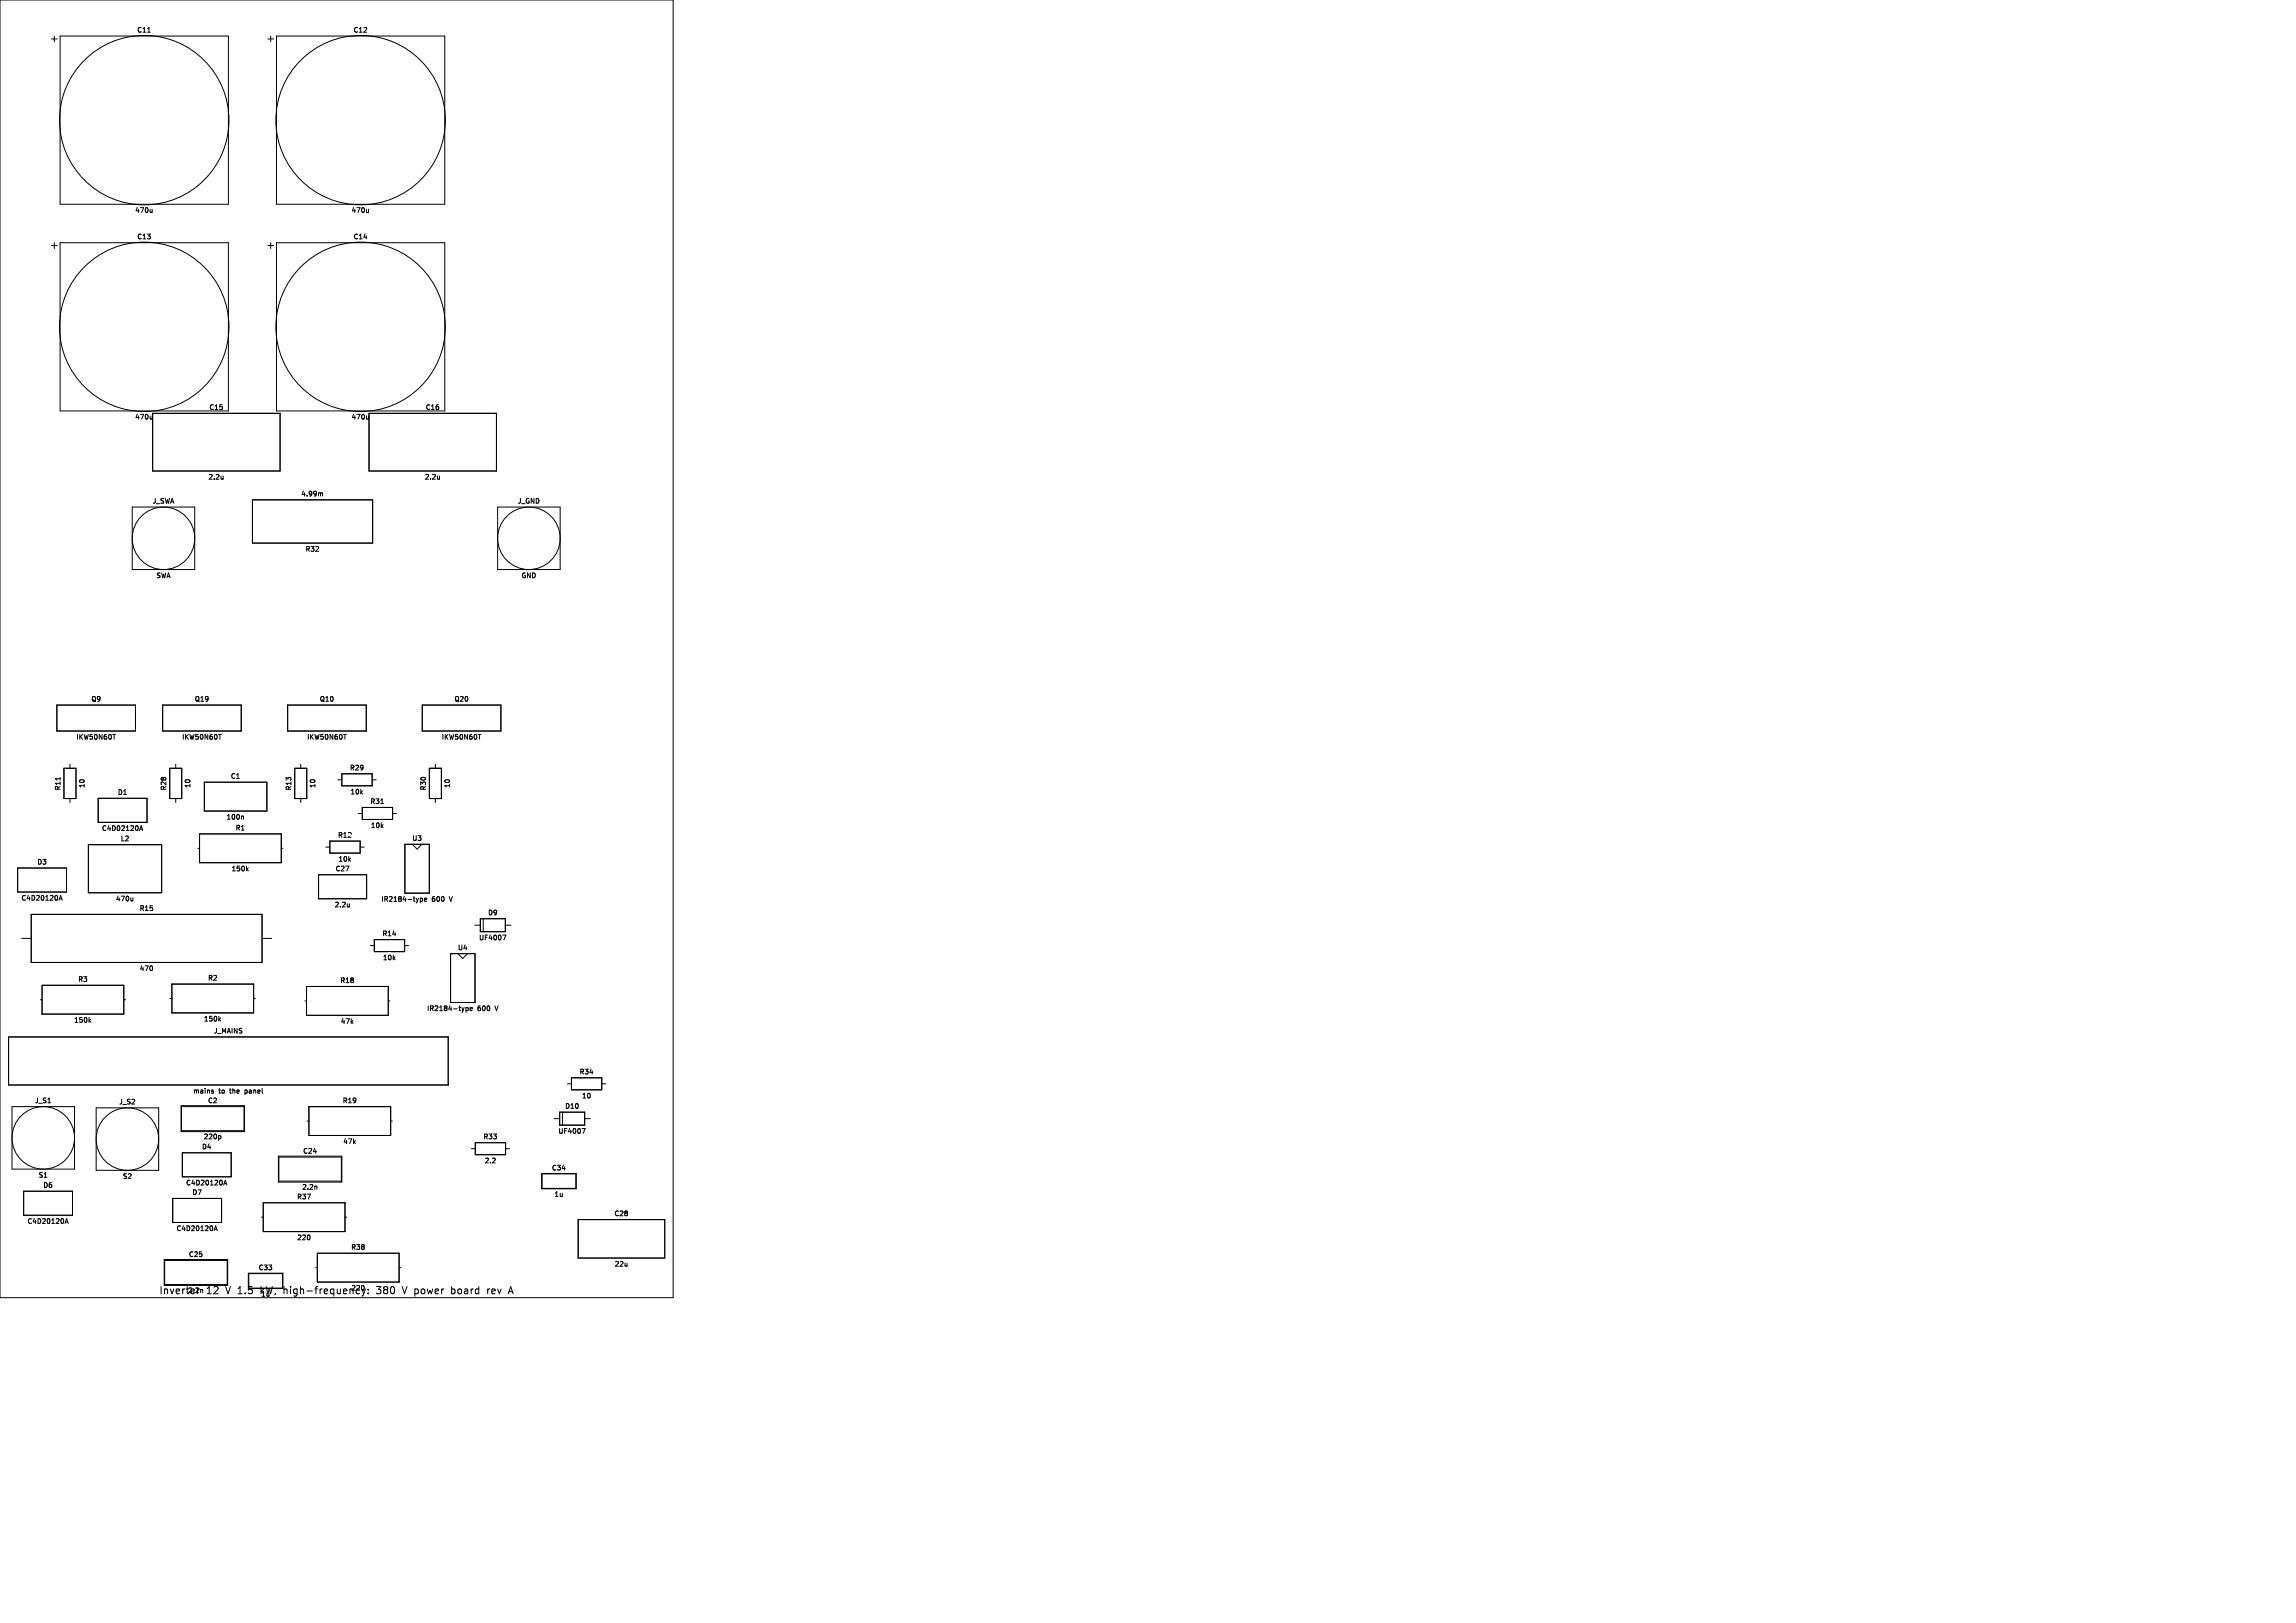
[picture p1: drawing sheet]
<svg xmlns="http://www.w3.org/2000/svg" width="420mm" height="297mm" viewBox="0 0 420 297" stroke-linecap="round" stroke-linejoin="round" font-family="sans-serif">
<defs><g id="words">
<g font-size="1.8">
<text x="29" y="237.1">Inverter</text>
<text x="37.8" y="237.1">12</text>
<text x="41.5" y="237.1">V 1.5</text>
<text x="48.4" y="237.1">kW,</text>
<text x="52.8" y="237.1">high-frequency:</text>
<text x="70.1" y="237.1">380</text>
<text x="75.2" y="237.1">V power</text>
<text x="84.5" y="237.1">board</text>
<text x="91.4" y="237.1">rev</text>
</g>
<g font-size="1.2">
<text x="25" y="6.1">C11</text>
<text x="64.6" y="6.1">C12</text>
<text x="24.6" y="39.1">470u</text>
<text x="64.2" y="39.1">470u</text>
<text x="25" y="44">C13</text>
<text x="64.6" y="44">C14</text>
<text x="24.6" y="76.9">470u</text>
<text x="38.2" y="75.2">C15</text>
<text x="64.2" y="76.9">470u</text>
<text x="77.8" y="75.2">C16</text>
<text x="38" y="87.9">2.2u</text>
<text x="77.6" y="87.9">2.2u</text>
<text x="27.8" y="92.3">J_SWA</text>
<text x="55" y="91">4.99m</text>
<text x="94.6" y="92.3">J_GND</text>
<text x="55.8" y="101.1">R32</text>
<text x="28.5" y="106">SWA</text>
<text x="95.3" y="106">GND</text>
<text x="16.6" y="128.6">Q9</text>
<text x="35.5" y="128.6">Q19</text>
<text x="58.4" y="128.6">Q10</text>
<text x="83" y="128.6">Q20</text>
<text x="13.9" y="135.5">IKW50N60T</text>
<text x="33.2" y="135.5">IKW50N60T</text>
<text x="56.1" y="135.5">IKW50N60T</text>
<text x="80.7" y="135.5">IKW50N60T</text>
<text x="42.1" y="142.7">C1</text>
<text x="63.9" y="141.1">R29</text>
<text x="11.2" y="144.7" transform="rotate(-90 11.2 144.7)">R11</text>
<text x="15.6" y="144.3" transform="rotate(-90 15.6 144.3)">10</text>
<text x="21.5" y="145.6">D1</text>
<text x="30.6" y="144.7" transform="rotate(-90 30.6 144.7)">R28</text>
<text x="35" y="144.3" transform="rotate(-90 35 144.3)">10</text>
<text x="53.5" y="144.7" transform="rotate(-90 53.5 144.7)">R13</text>
<text x="57.9" y="144.3" transform="rotate(-90 57.9 144.3)">10</text>
<text x="64" y="145.5">10k</text>
<text x="67.7" y="147.3">R31</text>
<text x="78.1" y="144.7" transform="rotate(-90 78.1 144.7)">R30</text>
<text x="82.5" y="144.3" transform="rotate(-90 82.5 144.3)">10</text>
<text x="18.5" y="152.2">C4D02120A</text>
<text x="22" y="154.1">L2</text>
<text x="41.3" y="150.2">100n</text>
<text x="43" y="152.1">R1</text>
<text x="67.7" y="151.7">10k</text>
<text x="75.3" y="154">U3</text>
<text x="6.7" y="158.4">D3</text>
<text x="42.3" y="159.6">150k</text>
<text x="61.3" y="159.6">C27</text>
<text x="3.8" y="165">C4D20120A</text>
<text x="21.1" y="165.1">470u</text>
<text x="25.4" y="166.9">R15</text>
<text x="61.1" y="166.2">2.2u</text>
<text x="69.7" y="165.2">IR2184-type</text>
<text x="79" y="165.2">600</text>
<text x="82.4" y="165.2">V</text>
<text x="89.2" y="167.7">D9</text>
<text x="69.9" y="171.5">R14</text>
<text x="87.5" y="172.2">UF4007</text>
<text x="14.2" y="179.8">R3</text>
<text x="25.5" y="177.9">470</text>
<text x="38" y="179.6">R2</text>
<text x="69.9" y="175.9">10k</text>
<text x="83.7" y="174.1">U4</text>
<text x="62.2" y="180.1">R18</text>
<text x="78" y="185.2">IR2184-type</text>
<text x="87.4" y="185.2">600</text>
<text x="90.8" y="185.2">V</text>
<text x="13.4" y="187.3">150k</text>
<text x="37.2" y="187.1">150k</text>
<text x="39" y="189.3">J_MAINS</text>
<text x="62.2" y="187.5">47k</text>
<text x="105.9" y="196.8">R34</text>
<text x="6.3" y="202">J_S1</text>
<text x="21.7" y="202.3">J_S2</text>
<text x="35.2" y="200.3">mains</text>
<text x="38" y="202">C2</text>
<text x="40" y="200.3">to</text>
<text x="42.2" y="200.3">the</text>
<text x="45.2" y="200.3">panel</text>
<text x="62.6" y="202">R19</text>
<text x="103.3" y="203.1">D10</text>
<text x="106.4" y="201.2">10</text>
<text x="37.2" y="208.6">220p</text>
<text x="62.7" y="209.5">47k</text>
<text x="88.3" y="208.6">R33</text>
<text x="102" y="207.6">UF4007</text>
<text x="7" y="215.7">S1</text>
<text x="22.4" y="215.9">S2</text>
<text x="36.9" y="210.5">D4</text>
<text x="55.3" y="211.3">C24</text>
<text x="88.6" y="213">2.2</text>
<text x="100.9" y="214.4">C34</text>
<text x="7.8" y="217.5">D6</text>
<text x="33.9" y="217.1">C4D20120A</text>
<text x="35.1" y="218.8">D7</text>
<text x="54.2" y="219.6">R37</text>
<text x="55.2" y="217.9">2.2n</text>
<text x="101.3" y="219.2">1u</text>
<text x="4.9" y="224.1">C4D20120A</text>
<text x="32.2" y="225.4">C4D20120A</text>
<text x="54.3" y="227.1">220</text>
<text x="112.3" y="222.7">C28</text>
<text x="34.5" y="230.2">C25</text>
<text x="47.2" y="232.6">C33</text>
<text x="64.1" y="228.9">R38</text>
<text x="112.3" y="232">22u</text>
<text x="34.3" y="236.8">2.2n</text>
<text x="47.7" y="237.4">1u</text>
<text x="64.2" y="236.4">220</text>
</g>
<g font-size="1.2" fill="#fff">
<text x="61.7" y="153.5">R12</text>
<text x="61.8" y="157.9">10k</text>
</g>
</g></defs>
<g fill="none" stroke="#000" stroke-width=".18">
<path d="M0 0h123.1v237.5h-123.1zM9.4 7.1h1.1M9.9 6.6v1.1M11 6.6h30.8v30.8h-30.8zM27 5.9h.5M49 7.1h1M49.5 6.6v1.1M50.6 6.6h30.8v30.8h-30.8zM27.8 38.3v.6M27.8 38.8l-.2 .1M67.4 38.8l-.2 .1M67.4 38.3v.6"/>
<path d="M9.4 44.9h1.1M9.9 44.4v1.1M11 44.4h30.8v30.8h-30.8zM49 44.9h1M49.5 44.4v1.1M50.6 44.4h30.8v30.8h-30.8zM27.8 76.1v.6M27.8 76.6l-.2 .1M27.9 75.6h23.3v10.6h-23.3zM67.4 76.1v.6M67.4 76.6l-.2 .1M67.5 75.6h23.3v10.6h-23.3z"/>
<path d="M24.2 92.8h11.4v11.4h-11.4zM40.8 87.1v.6M40.8 87.6l-.1 .1M46.2 91.5h22v7.9h-22zM58.8 90.2l.2 .1v.5M80.4 87.1v.6M80.4 87.6l-.1 .1M91 92.8h11.5v11.4h-11.5zM10.4 129h14.4v4.8h-14.4zM12.8 139.9v.7M20.6 134.4h.5M29.8 129h14.3v4.8h-14.3z"/>
<path d="M32.1 139.9v.7M40 134.4h.5M52.6 129h14.4v4.8h-14.4zM55 139.9v.7M62.8 134.4h.5M77.2 129h14.4v4.8h-14.4zM79.6 139.9v.7M87.5 134.4h.5M3.2 158.8h9v4.4h-9zM11 142.3v.5M11.7 140.6h2.2v5.5h-2.2zM12.8 146.1v.8"/>
<path d="M16.2 154.6h13.4v8.8h-13.4zM18 146.1h8.9v4.4h-8.9zM25.5 152l.3-.9 .3 .9M25.6 151.7h.4M31 140.6h2.2v5.5h-2.2zM32.1 146.1v.8M36.2 155.2h.3M36.5 152.6h15v5.3h-15zM37.4 143.1h11.4v5.3h-11.4zM44.3 149.3l.2 .2v.4M45.2 159l.2 .4M45.4 158.8l-.3 .3"/>
<path d="M51.5 155.2h.3M53.9 140.6h2.2v5.5h-2.2zM55 146.1v.8M59.6 155h.7M60.3 153.9h5.6v2.2h-5.6zM61.8 142.7h.7M62.5 141.6h5.6v2.2h-5.6zM65.5 148.9h.8M65.9 155h.7M66.3 147.8h5.5v2.2h-5.5zM68.1 142.7h.7M69.6 147.1h.6"/>
<path d="M71.8 148.9h.7M74.1 154.5h4.4v8.9h-4.4zM75.4 154.5l.9 .9 .9-.9M78.5 140.6h2.2v5.5h-2.2zM79.6 146.1v.8M4 171.7h1.7M5.7 167.3h42.2v8.8h-42.2zM10.8 164.7l.3-.8 .3 .8M10.9 164.5h.4M24.3 164.3v.6M24.3 164.8l-.2 .1M27.9 176.9v.6"/>
<path d="M47.9 171.7h1.8M58.3 160.1h8.8v4.4h-8.8zM63.9 165.4v.6M63.9 165.9l-.1 .1M67.7 173h.8M68.5 171.9h5.5v2.2h-5.5zM74 173h.7M76.9 164.4v.8M76.9 164.4h.2l.2 .1-.1 .4h-.3M77.6 164.6h.5l-.1-.2h-.2l-.2 .1 .1 .4h.3M82.4 174.5h4.5v9h-4.5zM83.8 174.5l.9 .9 .8-.9"/>
<path d="M86.8 169.3h1.1M87.9 168.1h4.5v2.4h-4.5zM88.4 168.1v2.4M92 171.1h.5l-.3 .9M92.4 169.3h1.1M1.6 189.8h80.4v8.8h-80.4zM7.4 182.9h.3M7.7 180.3h14.9v5.3h-14.9zM16.4 186.7l.2 .4M16.6 186.5l-.3 .3M22.6 182.9h.4M31.1 182.7h.3"/>
<path d="M31.4 180.1h15v5.3h-15zM38.8 199.8l.3 .1-.3 .2M38.8 199.5h.2M40.1 186.5l.3 .4M40.4 186.3l-.4 .3M46.4 182.7h.3M55.8 183.2h.3M56.1 180.5h14.9v5.3h-14.9zM71 183.2h.3M85.2 184.9h.4v-.5h-.4v.8M86 184.7l.4-.1v-.2h-.3l-.1 .1v.4h.4M103.8 198.3h.7"/>
<path d="M104.5 197.2h5.6v2.2h-5.6zM110.1 198.3h.7M2.2 202.5h11.4v11.4h-11.4zM4.3 218h9v4.4h-9zM17.6 202.7h11.4v11.5h-11.4zM31.6 219.3h8.9v4.4h-8.9zM33.1 202.3h11.6v4.8h-11.6zM33.2 202.5h11.4v4.4h-11.4zM33.4 211h8.9v4.4h-8.9zM40.2 207.8l.2 .2v.2l-.2 .2M40.9 216.9l.3-.9 .3 .9M41 216.6h.4"/>
<path d="M50.9 211.6h11.6v4.7h-11.6zM51 211.7h11.4v4.4h-11.4zM56.2 205.1h.3M56.5 202.5h15v5.3h-15zM57.8 217.1l.2 .1v.4M71.5 205.1h.3M86.2 210.2h.7M86.9 209.1h5.6v2.2h-5.6zM92.5 210.2h.7M99.1 214.7h6.3v2.9h-6.3zM99.2 214.8h6.1v2.7h-6.1zM101.3 204.7h1.1"/>
<path d="M102.4 203.5h4.6v2.4h-4.6zM102.9 203.5v2.4M106.5 206.5h.6l-.4 .9M107 204.7h1M11.9 223.9l.3-.9 .3 .9M12 223.6h.4M30 230.5h11.6v4.7h-11.6zM30.1 230.7h11.5v4.4h-11.5zM37 236l.1 .1v.5M39.2 225.2l.3-.9 .2 .9M39.2 225h.5M45.4 233h6.4v2.8h-6.4z"/>
<path d="M45.5 233.1h6.2v2.6h-6.2zM47.7 235.4v1.4M47.8 222.7h.4M48.2 220.1h14.9v5.3h-14.9zM48.2 235.9l-.5 .5M52.3 235.9l-.3 .1M56.7 226.2v.5M57.7 232h.3M58 229.3h15v5.3h-15zM63.1 222.7h.3M66.6 235.4v.5M66.8 235.9l-.4 1.2-.2 .1"/>
<path d="M67.3 236.6v.2M67.3 235.9v.2M68.9 235.4h.8l-.5 .5 .3 .1M68.9 236.6l.1 .2 .5-.1M73 232h.3M73.6 235.4l.4 1.4 .4-1.4M83.2 236v.6M84.2 235.9h-.3l-.2 .2 .1 .5 .4 .2M90 236.3l.6-.1-.1-.3h-.3l-.2 .2v.6h.5M93 236.8l.4-1.4 .5 1.4M105.8 223.2h15.8v7h-15.8z"/>
<circle cx="26.4" cy="22" r="15.5"/>
<circle cx="66" cy="22" r="15.5"/>
<circle cx="26.4" cy="59.8" r="15.5"/>
<circle cx="66" cy="59.8" r="15.5"/>
<circle cx="29.9" cy="98.5" r="5.7"/>
<circle cx="96.7" cy="98.5" r="5.7"/>
<circle cx="7.9" cy="208.2" r="5.7"/>
<circle cx="23.3" cy="208.4" r="5.7"/>
</g>
<g fill="#fff" stroke="#fff" stroke-width=".18">
<circle cx="15.3" cy="165.9" r=".15"/>
<circle cx="27.8" cy="137.4" r=".15"/>
<circle cx="56.6" cy="165.9" r=".15"/>
<circle cx="61.7" cy="162.4" r=".15"/>
<circle cx="71.2" cy="174.4" r=".15"/>
<circle cx="15.3" cy="193.9" r=".15"/>
<circle cx="38.4" cy="225.9" r=".15"/>
<circle cx="76.5" cy="180.4" r=".15"/>
<circle cx="22.4" cy="193.9" r=".15"/>
<circle cx="15.3" cy="223.5" r=".15"/>
<circle cx="72.9" cy="212.2" r=".15"/>
<circle cx="69.9" cy="168.1" r=".15"/>
<circle cx="39.6" cy="204.7" r=".15"/>
<circle cx="83" cy="186" r=".15"/>
<circle cx="74.5" cy="169.7" r=".15"/>
<circle cx="65.5" cy="182.8" r=".15"/>
<circle cx="55.5" cy="224.4" r=".15"/>
<circle cx="12.8" cy="131.9" r=".15"/>
<circle cx="17.6" cy="131.9" r=".15"/>
<circle cx="22.4" cy="131.9" r=".15"/>
<circle cx="32.1" cy="131.9" r=".15"/>
<circle cx="36.9" cy="131.9" r=".15"/>
<circle cx="41.7" cy="131.9" r=".15"/>
<circle cx="55" cy="131.9" r=".15"/>
<circle cx="59.8" cy="131.9" r=".15"/>
<circle cx="64.6" cy="131.9" r=".15"/>
<circle cx="79.6" cy="131.9" r=".15"/>
<circle cx="84.4" cy="131.9" r=".15"/>
<circle cx="89.2" cy="131.9" r=".15"/>
<circle cx="12.8" cy="147.8" r=".15"/>
<circle cx="12.8" cy="138.9" r=".15"/>
<circle cx="32.1" cy="147.8" r=".15"/>
<circle cx="32.1" cy="138.9" r=".15"/>
<circle cx="55" cy="147.8" r=".15"/>
<circle cx="55" cy="138.9" r=".15"/>
<circle cx="79.6" cy="147.8" r=".15"/>
<circle cx="79.6" cy="138.9" r=".15"/>
<circle cx="22" cy="22" r=".15"/>
<circle cx="30.8" cy="22" r=".15"/>
<circle cx="61.6" cy="22" r=".15"/>
<circle cx="70.4" cy="22" r=".15"/>
<circle cx="22" cy="59.8" r=".15"/>
<circle cx="30.8" cy="59.8" r=".15"/>
<circle cx="61.6" cy="59.8" r=".15"/>
<circle cx="70.4" cy="59.8" r=".15"/>
<circle cx="29.7" cy="80.9" r=".15"/>
<circle cx="49.5" cy="80.9" r=".15"/>
<circle cx="69.3" cy="80.9" r=".15"/>
<circle cx="89.1" cy="80.9" r=".15"/>
<circle cx="66" cy="96.7" r=".15"/>
<circle cx="48.4" cy="96.7" r=".15"/>
<circle cx="62.4" cy="93.2" r=".15"/>
<circle cx="51.9" cy="93.2" r=".15"/>
<circle cx="29.9" cy="98.5" r=".15"/>
<circle cx="96.7" cy="98.5" r=".15"/>
<circle cx="4.9" cy="194.2" r=".15"/>
<circle cx="11.6" cy="194.2" r=".15"/>
<circle cx="18.3" cy="194.2" r=".15"/>
<circle cx="25" cy="194.2" r=".15"/>
<circle cx="31.7" cy="194.2" r=".15"/>
<circle cx="38.4" cy="194.2" r=".15"/>
<circle cx="45.1" cy="194.2" r=".15"/>
<circle cx="51.8" cy="194.2" r=".15"/>
<circle cx="58.5" cy="194.2" r=".15"/>
<circle cx="65.2" cy="194.2" r=".15"/>
<circle cx="71.9" cy="194.2" r=".15"/>
<circle cx="78.6" cy="194.2" r=".15"/>
<circle cx="2.6" cy="171.7" r=".15"/>
<circle cx="51" cy="171.7" r=".15"/>
<circle cx="7.9" cy="208.2" r=".15"/>
<circle cx="23.3" cy="208.4" r=".15"/>
<circle cx="19.5" cy="159" r=".15"/>
<circle cx="26.2" cy="159" r=".15"/>
<circle cx="107.1" cy="226.7" r=".15"/>
<circle cx="120.3" cy="226.7" r=".15"/>
<circle cx="35" cy="155.2" r=".15"/>
<circle cx="52.9" cy="155.2" r=".15"/>
<circle cx="30" cy="182.7" r=".15"/>
<circle cx="47.9" cy="182.7" r=".15"/>
<circle cx="6.2" cy="182.9" r=".15"/>
<circle cx="24.1" cy="182.9" r=".15"/>
<circle cx="54.6" cy="183.2" r=".15"/>
<circle cx="72.5" cy="183.2" r=".15"/>
<circle cx="55" cy="205.1" r=".15"/>
<circle cx="72.9" cy="205.1" r=".15"/>
<circle cx="46.7" cy="222.7" r=".15"/>
<circle cx="64.6" cy="222.7" r=".15"/>
<circle cx="56.6" cy="232" r=".15"/>
<circle cx="74.5" cy="232" r=".15"/>
<circle cx="72.9" cy="155.6" r=".15"/>
<circle cx="72.9" cy="157.9" r=".15"/>
<circle cx="72.9" cy="160.1" r=".15"/>
<circle cx="72.9" cy="162.3" r=".15"/>
<circle cx="79.6" cy="162.3" r=".15"/>
<circle cx="79.6" cy="160.1" r=".15"/>
<circle cx="79.6" cy="157.9" r=".15"/>
<circle cx="79.6" cy="155.6" r=".15"/>
<circle cx="81.3" cy="175.6" r=".15"/>
<circle cx="81.3" cy="177.9" r=".15"/>
<circle cx="81.3" cy="180.1" r=".15"/>
<circle cx="81.3" cy="182.3" r=".15"/>
<circle cx="88" cy="182.3" r=".15"/>
<circle cx="88" cy="180.1" r=".15"/>
<circle cx="88" cy="177.9" r=".15"/>
<circle cx="88" cy="175.6" r=".15"/>
<circle cx="38.7" cy="145.8" r=".15"/>
<circle cx="47.5" cy="145.8" r=".15"/>
<circle cx="34.5" cy="204.7" r=".15"/>
<circle cx="43.3" cy="204.7" r=".15"/>
<circle cx="52.3" cy="213.9" r=".15"/>
<circle cx="61.1" cy="213.9" r=".15"/>
<circle cx="31.4" cy="232.9" r=".15"/>
<circle cx="40.2" cy="232.9" r=".15"/>
<circle cx="5.5" cy="161.8" r=".15"/>
<circle cx="9.9" cy="161.8" r=".15"/>
<circle cx="35.6" cy="213.9" r=".15"/>
<circle cx="40.1" cy="213.9" r=".15"/>
<circle cx="6.6" cy="221" r=".15"/>
<circle cx="11" cy="221" r=".15"/>
<circle cx="33.8" cy="222.3" r=".15"/>
<circle cx="38.3" cy="222.3" r=".15"/>
<circle cx="20.2" cy="149.1" r=".15"/>
<circle cx="24.7" cy="149.1" r=".15"/>
<circle cx="59.4" cy="162.3" r=".15"/>
<circle cx="66" cy="162.3" r=".15"/>
<circle cx="85.7" cy="169.3" r=".15"/>
<circle cx="94.6" cy="169.3" r=".15"/>
<circle cx="100.2" cy="204.7" r=".15"/>
<circle cx="109.1" cy="204.7" r=".15"/>
<circle cx="58.6" cy="155" r=".15"/>
<circle cx="67.6" cy="155" r=".15"/>
<circle cx="60.8" cy="142.7" r=".15"/>
<circle cx="69.8" cy="142.7" r=".15"/>
<circle cx="66.8" cy="173" r=".15"/>
<circle cx="75.7" cy="173" r=".15"/>
<circle cx="64.6" cy="148.9" r=".15"/>
<circle cx="73.5" cy="148.9" r=".15"/>
<circle cx="102.8" cy="198.3" r=".15"/>
<circle cx="111.8" cy="198.3" r=".15"/>
<circle cx="85.2" cy="210.2" r=".15"/>
<circle cx="94.2" cy="210.2" r=".15"/>
<circle cx="46.4" cy="234.4" r=".15"/>
<circle cx="50.8" cy="234.4" r=".15"/>
<circle cx="100" cy="216.1" r=".15"/>
<circle cx="104.5" cy="216.1" r=".15"/>
</g>
<use href="#words"/>
</svg>
